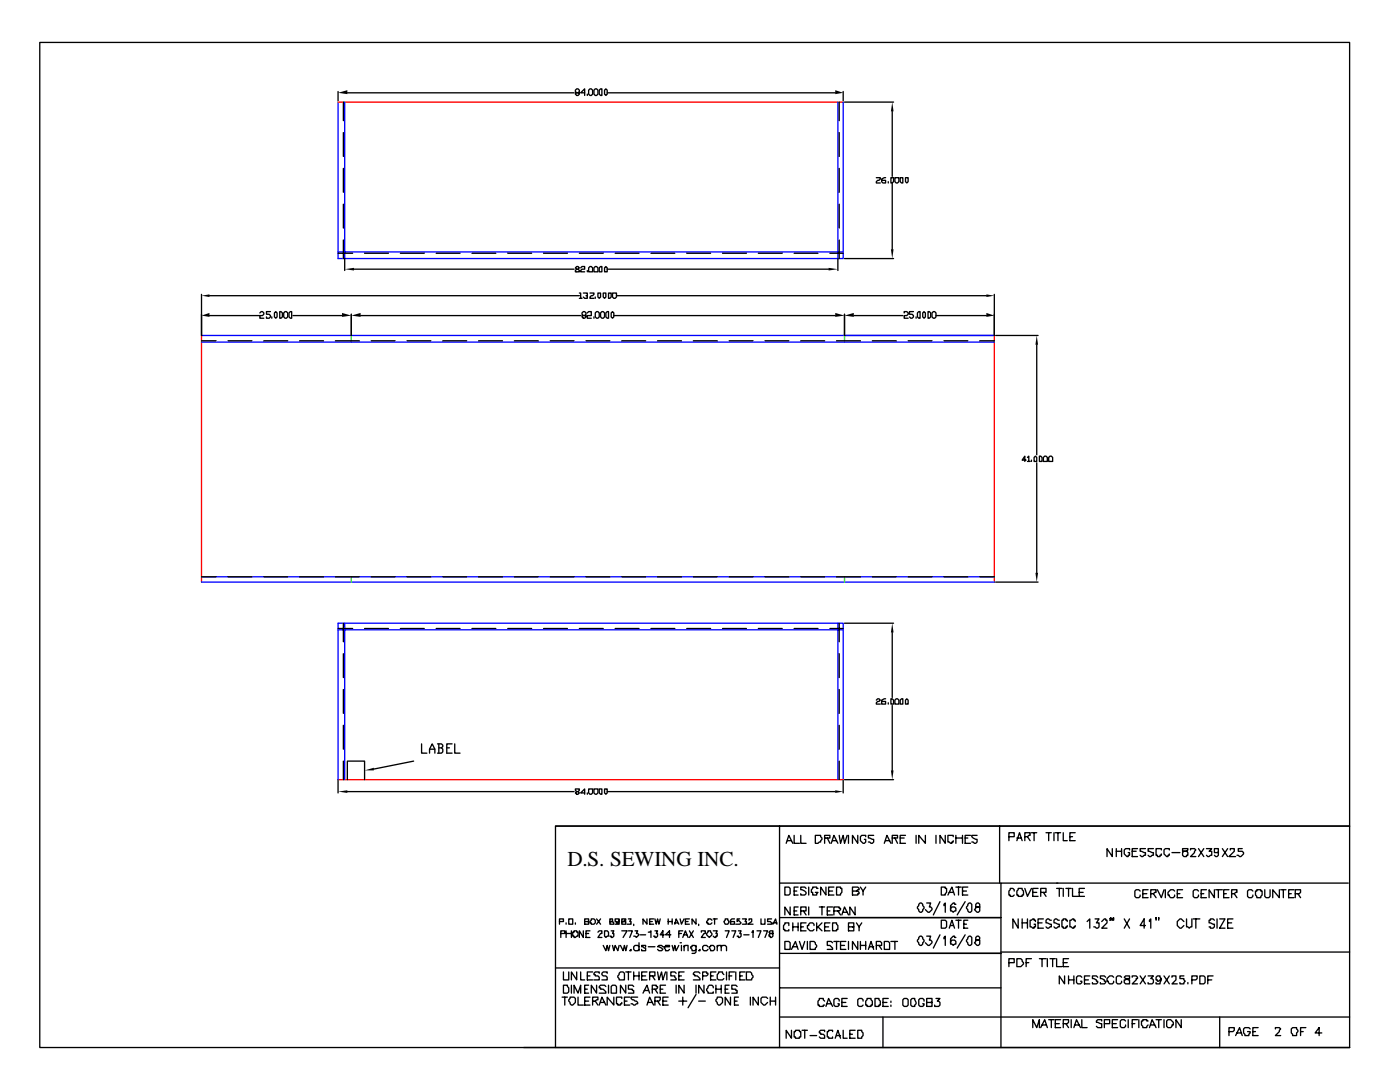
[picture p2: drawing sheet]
<svg xmlns="http://www.w3.org/2000/svg" width="279mm" height="216mm" viewBox="0 0 279 216" stroke-linecap="round" stroke-linejoin="round" font-family="sans-serif">
<defs><g id="words">
<text font-size="4.2" x="113.2" y="172.8">D.S. SEWING INC.</text>
</g></defs>
<path d="M67.5 20.4v31.2h100.8v-31.2M68.8 20.4v31.2M167.2 20.4v31.2M67.5 50.3h100.8M40.2 66.9h158.2M40.2 68.3h158.2M40.2 116.2h158.2M40.2 115.1h158.2M67.5 125.7h100.8M68.8 124.4v31.2M167.2 124.4v31.2M67.5 155.6v-31.2h100.8v31.2" fill="none" stroke="#00f" stroke-width=".26"/>
<path d="M67.5 20.4h100.8M40.2 66.9v49.3M198.4 66.9v49.3M67.5 155.6h100.8" fill="none" stroke="#f00" stroke-width=".26"/>
<path d="M70.1 66.9v1.4M168.5 66.9v1.4M70.1 115.1v1.1M168.5 115.1v1.1" fill="none" stroke="#0f0" stroke-width=".26"/>
<g fill="none" stroke="#000" stroke-width=".26">
<path d="M7.9 8.5h261.4v156.3h-158.4v44.2h-103zM67.5 18.3v1.8M69.3 18.5h45.3M115.1 18.5l-.3-.2v-.3l.3-.3h.3l.2 .3v.3l-.2 .2h-.6v.3l.3 .2h.3l.2-.2v-.3h-.2M116.7 18.5h-.8l.8-.8v1.3M117.2 18.8v.2M117.7 17.7h.3l.3 .3v.8l-.3 .2h-.3l-.2-.2v-.8zM118.8 17.7h.3l.2 .3v.8l-.2 .2h-.3l-.3-.2v-.8zM119.9 17.7h.2v1.3h-.2l-.3-.2v-.8zM120.9 17.7l.3 .3v.8l-.3 .2-.2-.2v-.8zM121.2 18.5h45.5M168.3 18.3v1.8"/>
<path d="M68.5 20.4v3.7M68.5 26.5v4.7M68.5 33.6v4.8M167.5 20.4v3.7M167.5 26.5v4.7M167.5 33.6v4.8M168.5 20.4h9.8M174.9 35.5h.8v.2l-.8 .5v.3h.8M176.7 35.5l-.8 .2v.5l.3 .3h.5v-.5h-.8M177.3 36.2v.3M177.8 35.5h.5v.7l-.2 .3h-.3zM178.1 22.2v13"/>
<path d="M178.1 36.5v13.2M178.6 35.5h.8v.7l-.3 .3h-.2l-.3-.3zM179.7 35.5h.5v1h-.3l-.2-.3zM180.7 35.5h.5v.7l-.2 .3-.3-.3zM40.2 58.7v8.2M41.8 59h73.8M67.5 50.5h2.9M68.5 40.7v4.8M68.5 47.9v3.7M68.8 51.6v2.4M70.6 53.7h44M72.8 50.5h4.7"/>
<path d="M79.9 50.5h4.8M87 50.5h4.8M94.2 50.5h4.8M101.3 50.5h4.8M108.5 50.5h4.7M115.1 53.7l-.3-.3 .3-.2h.3l.2 .2-.2 .3h-.3l-.3 .3v.2h.8v-.2l-.2-.3M115.6 58.5h.3v1M115.6 59.5h.6M115.6 50.5h4.8M115.9 53.4l.3-.2h.5v.5h-.5l-.3 .3v.2h.8M116.4 58.5h.8v.5h-.3M117.2 59v.5h-.5l-.3-.2"/>
<path d="M117.2 54v.2M117.5 53.4l.2-.2h.3l.3 .2v.8h-.8zM117.7 58.5h.8v.2l-.2 .3h-.3l-.3 .3v.2h.8M118.5 53.4l.3-.2h.3l.2 .2v.8h-.8zM118.8 59.3v.2M119.3 58.5h.6v.8l-.3 .2-.3-.2zM119.6 53.4l.3-.2h.2v1h-.5zM120.4 58.5h.5v.8l-.2 .2-.3-.2zM120.7 53.4l.2-.2 .3 .2v.8h-.5zM121.2 53.7h44.2M121.4 58.5h.6v.8l-.3 .2h-.3zM122.2 58.5h.8v.8l-.2 .2h-.3l-.3-.2z"/>
<path d="M122.8 50.5h4.7M123 59h73.8M129.9 50.5h4.8M137.1 50.5h4.7M144.2 50.5h4.8M151.3 50.5h4.8M158.5 50.5h4.7M165.6 50.5h2.7M167.2 51.6v2.4M167.5 40.7v4.8M167.5 47.9v3.7M168.5 51.6h9.8"/>
<path d="M198.4 58.7v8.2M40.2 68h2.9M41.8 63h10.1M45.5 68h4.8M51.9 62.4l.2-.2h.3l.3 .2v.3l-.3 .3h-.5v.5h.8M52.7 68h4.7M54 62.2h-.8v.5h.5l.3 .3v.2l-.3 .3h-.5v-.3M54.2 63.2v.3M55 62.2l.3 .2v.8l-.3 .3-.2-.3v-.8zM55.8 62.2h.3l.3 .2v.8l-.3 .3h-.3zM56.9 62.2h.3l.2 .2v.8l-.2 .3h-.3l-.3-.3v-.8zM57.9 62.2h.3v1.3h-.3l-.2-.3v-.8z"/>
<path d="M58.5 63h9.8M59.8 68h4.8M66.9 68h4.8M70.1 62.7v4.2M72 63h43.9M74.1 68h4.7M81.2 68h4.8M88.4 68h4.7M95.5 68h4.8M102.7 68h4.7M109.8 68h4.8M116.4 63l-.2-.3v-.3l.2-.2h.3l.2 .2v.3l-.2 .3h-.5v.2l.2 .3h.3l.2-.3v-.2h-.2"/>
<path d="M116.9 68h4.8M117.2 62.4l.3-.2h.5v.8h-.8v.5h.8M118.5 63.2v.3M118.8 62.4l.3-.2h.2l.3 .2v.8l-.3 .3h-.2l-.3-.3zM119.9 62.4l.2-.2h.3l.3 .2v.8l-.3 .3h-.3l-.2-.3zM121.2 62.2h.2v1.3h-.2l-.3-.3v-.8zM122.2 62.2l.3 .2v.8l-.3 .3-.2-.3v-.8zM122.5 63h44.2M124.1 68h4.8M131.2 68h4.8M138.4 68h4.7M145.5 68h4.8"/>
<path d="M152.7 68h4.7M159.8 68h4.8M167 68h4.7M168.5 62.7v4.2M170.4 63h9.8M174.1 68h4.8M180.4 62.4v-.2h.6l.2 .2v.3l-.2 .3h-.6v.5h.8M181.2 68h4.8M182.3 62.2h-.8v.5h.5l.3 .3v.2l-.3 .3h-.2l-.3-.3M182.8 63.2v.3M183.1 62.4l.3-.2h.2v1.3h-.2l-.3-.3zM184.1 62.4l.3-.2 .3 .2v.8l-.3 .3-.3-.3z"/>
<path d="M185.2 62.2h.3l.2 .2v.8l-.2 .3h-.3zM186 62.4l.3-.2h.2l.3 .2v.8l-.3 .3h-.2l-.3-.3zM186.8 63h10M188.4 68h4.7M195.5 68h2.9M198.7 66.9h8.5M206.9 68.8v22M204.8 91.8h-.8l.5-.8v1.1M205.1 91.3l.2-.3v1.1M205.1 92.1h.5M205.8 91.8v.3M206.4 91.3l.2-.3 .3 .3v.8h-.5z"/>
<path d="M206.9 92.3v22M207.4 91h.3l.3 .3v.8h-.6zM208.2 91.3l.3-.3h.3l.2 .3v.8h-.8zM209.5 91h.3l.3 .3v.8h-.8v-.8zM40.2 115.1h2.9M45.5 115.1h4.8M52.7 115.1h4.7M59.8 115.1h4.8M66.9 115.1h4.8M74.1 115.1h4.7M81.2 115.1h4.8M88.4 115.1h4.7"/>
<path d="M95.5 115.1h4.8M102.7 115.1h4.7M109.8 115.1h4.8M116.9 115.1h4.8M124.1 115.1h4.8M131.2 115.1h4.8M138.4 115.1h4.7M145.5 115.1h4.8M152.7 115.1h4.7M159.8 115.1h4.8M167 115.1h4.7M174.1 115.1h4.8"/>
<path d="M181.2 115.1h4.8M188.4 115.1h4.7M195.5 115.1h2.9M198.7 116.2h8.5M67.5 125.4h2.9M68.5 124.4v3.7M68.5 130.4v4.8M68.5 137.6v4.7M72.8 125.4h4.7M79.9 125.4h4.8M87 125.4h4.8M94.2 125.4h4.8"/>
<path d="M101.3 125.4h4.8M108.5 125.4h4.7M115.6 125.4h4.8M122.8 125.4h4.7M129.9 125.4h4.8M137.1 125.4h4.7M144.2 125.4h4.8M151.3 125.4h4.8M158.5 125.4h4.7M165.6 125.4h2.7M167.5 124.4v3.7M167.5 130.4v4.8"/>
<path d="M167.5 137.6v4.7M168.5 124.4h9.8M174.9 139.7l.3-.3h.2l.3 .3-.3 .3h-.2l-.3 .2v.3h.8M176.7 139.4l-.8 .3v.8h.8v-.5h-.8M177.8 139.4h.3l.2 .3v.8h-.5zM178.1 126.2v13M178.9 139.4h.2l.3 .3v.8h-.8v-.8zM179.7 139.7l.2-.3h.3v1.1h-.5zM180.7 139.7l.3-.3 .2 .3v.8h-.5zM67.5 155.6v2.6M68.5 144.7v4.8M68.5 151.9v3.7"/>
<path d="M69.3 155.6v-3.7h3.5v3.7M69.3 158h45.3M82.5 151.9l-7.9 1.6M84.1 148.4v1.9h1.1M85.7 150.3v-.8l.6-1.1 .5 1.1v.8M85.7 149.5h1.1M87.3 148.4h.8l.3 .3v.3l-.3 .2M87.6 149.2h.5l.3 .3v.5l-.3 .3h-.8M87.6 148.4v1.9M89.2 149.2h.5M90.2 148.4h-1v1.9h1M90.8 148.4v1.9h1"/>
<path d="M115.1 158l-.3-.3v-.3h.8v.3l-.8 .5 .3 .3h.3l.2-.3-.2-.2M116.7 158.2h-.8l.8-.8v1.1M117.2 158.2v.3M117.5 157.4h.8v.8l-.3 .3h-.3l-.2-.3zM118.5 157.4h.8v.8l-.2 .3h-.3l-.3-.3zM119.6 157.4h.5v1.1h-.2l-.3-.3zM120.7 157.4h.5v.8l-.3 .3-.2-.3zM121.2 158h45.5M167.5 144.7v4.8M167.5 151.9v3.7M168.3 155.6v2.6M168.5 155.6h9.8"/>
<path d="M177.3 140.2v.3M178.1 140.8v12.9M110.9 164.8h158.4v44.2M155.6 176.2h44.2M155.6 164.8v44.2M156.6 177h.8l.3 .3v1l-.3 .3h-.8zM156.9 168.3l.5-1.6 .8 1.6M157.2 167.7h.8M158.5 166.7v1.6h1M158.5 177.8h.5M159.3 177h-.8v1.6h.8M159.8 166.7v1.6h1.1"/>
<path d="M160.9 177.3l-.3-.3h-.8v.5h.3l.8 .6v.2l-.3 .3h-.8v-.3M161.4 177v1.6M162.7 166.7h1.1v.3l.2 .2-.2 .8h-.3l-.3 .3h-.5zM163.2 177.3h-.2v-.3h-.8v.3l-.3 .2v.6h.3v.5h.8v-.3l.2-.2h-.5M164.6 167.2h1v-.5h-1v1.6M164.8 177v1.6l-1-1.6v1.6M165.1 167.2l.5 1.1M165.4 177.8h.8M165.9 168.3l.5-1.6 .8 1.6M166.2 167.7h.8M166.4 177h-1v1.6h1M167 177h.7v.3h.3v.8l-.3 .2v.3h-.7z"/>
<path d="M167.5 166.7l.2 1.6 .6-1.6 .2 1.6 .6-1.6M169.3 166.7v1.6M170.1 177.8h.8l.3-.3h.2v-.2l-.2-.3h-1.1v1.6h1.1v-.3h.2v-.2l-.2-.3h-.3M171.2 166.7v1.6l-1.1-1.6v1.6M171.7 177l.5 .8v.8M172.8 167v-.3h-.8l-.3 .3v.7l.5 .6h.3l.3-.3v-.5h-.3M172.8 177l-.6 .8M174.4 166.7h-1.1v.5l1.1 .3v.5l-.3 .3-.8-.3M176.5 168.3l.5-1.6 .8 1.6M176.7 167.7h.8M178.1 167.2h1v-.5h-1v1.6M178.6 167.2l.5 1.1"/>
<path d="M179.7 167.2h.7M180.7 166.7h-1v1.6h1M182.8 166.7v1.6M184.7 166.7v1.6l-1.3-1.6v1.6M186.8 166.7v1.6M187.6 179.9l-1.3 2.7M187.9 177h.7v.3h.3v.8l-.3 .2v.3h-.7zM188.6 166.7v1.6l-1-1.6v1.6M189.2 178.6l.8-1.6 .5 1.6M189.4 178.1h.8M190.2 167v-.3h-1v1.3l.8 .3v-.3h.2v-.3M190.8 167.2h1.3"/>
<path d="M190.8 177h1M190.8 166.7v1.6M191.3 177v1.6M192.1 177.8h.8M192.1 166.7v1.6M192.6 167.2h.5M192.6 179.9l-1.6 2.7M193.1 177h-1v1.6h1M193.7 166.7h-1.1v1.6h1.1M195 166.7h-1.1v.3l.3 .2 .8 .3v.5l-.3 .3-.8-.3M199.5 164.8v11.4M201.3 167h1.1v-.8h-1.1v1.5"/>
<path d="M202.4 177.8v-.3l-.3-.2h-.5v.2l-.3 .3v.8h.3v.3h.5l.3-.3M202.9 167.7l.6-1.5 .5 1.5M202.9 167.2h.8M203.2 177.3h.8v.2l.3 .3v.8h-.3v.3h-.8v-.3h-.3v-.8l.3-.3zM204.5 167h.6l.2-.3h.3v-.5h-1.1v1.5M204.5 177.3l.6 1.6 .7-1.6M205.1 167l.5 .7M205.8 166.2h1.1M206.1 178.1h.8M206.4 166.2v1.5M207.2 177.3h-1.1v1.6h1.1M207.7 178.1h1.1v-.8h-1.1v1.6"/>
<path d="M208.2 178.1l.6 .8M208.8 166.2h1M209.3 166.2v1.5M210.3 166.2v1.5M210.6 166.2h1.1M210.9 177.3h1M210.9 176.2h58.2M211.1 176.2h-11.3v32.8M211.1 166.2v1.5M211.4 177.3v1.6M212.2 166.2v1.5h.8M212.2 177.3v1.6"/>
<path d="M212.7 177.3h1.1M213.3 177.3v1.6M213.5 167h.5M214 177.3v1.6h1.1M214.6 166.2h-1.1v1.5h1.1M215.4 178.1h.8M216.4 177.3h-1v1.6h1M222 169.3v1.6l-1.1-1.6v1.6M222.8 169.3v1.6M222.8 169.9h1M223.8 169.3v1.6M225.4 169.6v-.3h-.8l-.2 .3v.8l.5 .5h.3v-.2h.2v-.6h-.2"/>
<path d="M226 169.9h.7M227 169.3h-1v1.6h1M227.5 177.8l-.2-.3h-.6l-.2 .3v1.1l.2 .2h.6l.2-.2v-.3M228.1 178.3h.8M228.6 169.3h-1.1v.6l1.1 .2v.6h-.3l-.2 .2h-.3l-.3-.2M229.1 177.5h-1v1.6h1M229.7 178.3h.5l.3-.2h.2v-.6h-1v1.6M230.2 169.3h-1.1v.6l1.1 .2v.6h-.3l-.2 .2h-.3l-.3-.2M230.2 178.3l.5 .8M231 177.5l.8 1.6 .5-1.6M231.8 169.6v-.3h-1.1v1.4h.3v.2h.5v-.2h.3v-.3M232.6 177.5v1.6"/>
<path d="M233.4 169.6v-.3h-.8l-.3 .3v.8l.5 .5h.3v-.2h.3v-.3M233.9 170.1h1.6M234.4 177.8l-.2-.3h-.6l-.5 .6v.5h.3v.3l.2 .2h.6l.2-.2v-.3M234.9 178.3h.6M236 169.3v.6h.8l.3 .2v.6h-.3v.2h-.5l-.3-.2v-.6l.3-.2h.5l.3-.3v-.3zM236 177.5h-1.1v1.6h1.1M237.6 169.6v-.3h.8l.3 .3-.3 .3v.2l-.8 .8h1.1M239.2 177.8l-.3-.3h-.5l-.3 .3v1.1l.3 .2h.5l.3-.2v-.3M239.2 169.3l1 1.6M239.7 178.3h.5M240.2 169.3l-1 1.6M240.8 169.3h1l-.5 .6h.5v.8h-.2l-.3 .2h-.3l-.2-.2"/>
<path d="M240.8 177.5h-1.1v1.6h1.1M242.4 177.5v1.6l-1.1-1.6v1.6M242.6 177.5h1.3M243.2 169.9v.2h-.8v-.8h.8v1.4l-.3 .2h-.3l-.2-.2M243.2 177.5v1.6M243.9 169.3l1.1 1.6M244.2 178.3h.5M245 169.3l-1.1 1.6M245.3 177.5h-1.1v1.6h1.1M245.5 169.6v-.3h.8v.6l-1 1h1.3M245.8 178.3h.5l.3-.2h.3v-.6h-1.1v1.6M246.3 178.3l.6 .8"/>
<path d="M247.9 169.3h-.8v.6h.8l.3 .2v.3l-.6 .5-.7-.2M250 177.8l-.2-.3h-.6l-.2 .3v1.1l.2 .2h.6l.2-.2v-.3M250.6 177.8h.2v-.3h.8v.3h.3v.8l-.3 .3v.2h-.8v-.2l-.2-.3zM252.4 177.5v1.4l.3 .2h.5l.3-.2v-1.4M255.3 177.5v1.6l-1.3-1.6v1.6M255.6 177.5h1M256.1 177.5v1.6M257.2 178.3h.5M258.2 177.5h-1v1.6h1M258.5 178.3h.8l.3-.2v-.6h-1.1v1.6M259 178.3l.6 .8M110.9 193.1h44.7"/>
<path d="M111.7 183.9h.7v-.5h-.7v1M111.9 186.3h.8v-.6h-.8v1.4M112.2 199h1M112.4 196.6h.8v.2l.3 .3v.8l-.3 .3h-.8zM112.4 193.9v1.6h1.1v-1.6M112.7 199v1.6M113 184.1v.3M113 185.7v1.4M113 186.3h1M113.5 183.4h.8v1h-.8zM113.8 199h.8l.2 .2v.8l-.5 .6h-.3l-.2-.3v-.3l-.3-.2zM114 185.7v1.4"/>
<path d="M114 196.6v1.6M114.3 186h.3v-.3h.5v.3h.3v.8l-.8 .3v-.3h-.3zM114.6 198.2v-1.6l.8 1.6 .5-1.6v1.6M114.8 184.1v.3M115.1 193.9v1.6l-1.1-1.6v1.6M115.4 199v1.6h1M115.9 193.9v1.6h.8M116.4 185.7v1.4l-.8-1.4v1.4M116.7 183.9h.8v-.5h-.8v1h.8v-.5h-.3M116.7 199.8h.8M116.7 197.4h.5M116.9 186.3h.6"/>
<path d="M117.2 194.7h.5M117.5 196.6h-.8v1.6h.8M117.7 185.7h-.8v1.4h.8M117.7 199h-1v1.6h1M118 183.4h.5l.3 .2v.5l-.3 .3h-.5v-.3h-.3zM118.3 193.9h-1.1v1.6h1.1M118.3 199.8h.5l.3-.3h.2v-.5h-1v1.6M118.8 199.8l.5 .8M119.1 196.6v1.6l-1.1-1.6v1.6M119.1 183.4l.8 1M119.3 186l.3-.3h.5v.6h-.2l-.6 .8h.8M119.6 194.2v-.3h-.8l-.3 .3v.3h.3v.2h.5l.3 .3v.5h-1.1"/>
<path d="M119.9 183.4l-.8 1M120.4 188.6l.5 1.1 .3-1.1 .2 1.1 .3-1.1M120.7 185.7h.5l.2 .3v.8h-.2l-.3 .3-.2-.3zM120.9 196.8l-.2-.2h-.8l-.3 .2v.3h.3v.3h.5l.5 .5v.3h-1.3M121.2 194.2v-.3h-.8l-.3 .3v.3l.3 .2h.5l.3 .3v.5h-1.1M121.4 196.6v1.6M121.7 183.4v.5h.5l.3 .2v.3h-.8v-.5h.5v-.5zM122 196.8a.66 .66 0 0 1 1 0v1.4h-1zM122 185.7h.5l-.3 .6h.3v.5l-.3 .3h-.2v-.3h-.3M122.2 188.6l.3 1.1 .3-1.1 .5 1.1 .3-1.1M122.5 199v1.6l-1.3-1.6v1.6M123.6 183.6v.3h-.3v.2h-.3v-.2h-.2v-.5h.8v1h-.8"/>
<path d="M123.8 193.9h.6l.2 .3v1.3h-1v-.2l-.3-.3v-.3zM123.8 188.6l.6 1.1 .2-1.1 .3 1.1 .2-1.1M124.1 183.4v.5h.8v.5h-.8v-.5h.5v-.3h.3v-.2zM124.1 185.7h1l-.7 1.4M124.1 199.2v-.2h-1.1v1.3h.3v.3h.5v-.3h.3v-.3M124.6 199.8h.5M124.9 196.6v1.6l-1.1-1.6v1.6M124.9 193.9h1M125.4 183.4h.5l-.2 .5h.2v.5h-.8M125.4 185.7h.8l-.5 1.4M125.4 193.9v1.6M125.7 189.7l.2-.3v.3z"/>
<path d="M125.7 199h-1.1v1.6h1.1M126.5 196.8l-.3-.2h-.8v.8h.8v.2h.3v.6h-1.1M126.5 184.4v.3M126.5 193.9v1.6M126.5 194.7h1M126.7 185.7h.6l-.3 .6h.3l.2 .2-.5 .6-.3-.3h-.2M127.3 199h-1.4v.2l.3 .3h.3l.8 .5v.3h-.3l-.3 .3-.8-.3M127.5 188.9l-.2-.3h-.6l-.2 .3v.5l.2 .3h.6l.2-.3M127.5 188.1v1.6M127.5 193.9v1.6M127.8 186.5h1.1M128.1 194.7h.8"/>
<path d="M128.3 198.2l.8-1.6 .5 1.6M128.6 197.6h.8M128.9 188.9v-.3h-.8v.3l.8 .3v.5h-.8v-.3M129.1 183.4v1l-.8-1v1M129.1 193.9h-1v1.6h1M129.4 186h.2l.3-.3v1.4M129.4 188.9h1.3M129.6 194.7h1.1v-.8h-1.1v1.6M129.6 183.9h.6M130.2 197.4h.8l.2-.3v-.3h-.2v-.2h-.8v1.6M130.2 194.7l.5 .8M130.4 183.4h-.8v1h.8"/>
<path d="M130.7 183.4l.3 1 .2-1 .3 1 .3-1M130.7 185.7h.5l-.2 .6h.2v.5l-.2 .3h-.3v-.3h-.3M130.7 199.8h.8l.3-.3v-.5h-1.1v1.6M130.7 197.4l.5 .8M131.2 193.9l.3 1.6 .5-1.6 .3 1.6 .5-1.6M131.2 199.8l.6 .8M131.8 197.4h.5M132.3 188.9l-.3-.3h-.5l-.3 .3 .8 .3 .3 .2-.3 .3h-.5l-.3-.3M132.3 199.8h.8M132.6 188.9h1v-.3h-.8v.3h-.2l.2 .8h.5l.3-.3M132.6 186.5h-.8l.5-.8v1.4M132.8 196.6h-1v1.6h1"/>
<path d="M133.1 193.9v1.6M133.3 199h-1v1.6h1M133.3 183.9h.8M133.3 183.4v1M133.9 186.5h-1.1l.8-.8v1.4M134.1 188.6l.3 1.1 .3-1.1 .2 1.1 .6-1.1M134.1 183.4v1M134.7 184.4l.2-1 .6 1M134.7 184.1h.5M134.9 194.2l-.2-.3h-.8v.8h.8v.3l.2 .3v.2h-1M134.9 196.6v1.6M135.5 186.3h.5"/>
<path d="M135.5 194.7h.5M135.5 199.8h1.6M135.7 188.1h.3zM135.7 183.4l.3 1 .5-1M136 188.6v1.1M136.3 185.7h-.8v1.4M136.3 187.1l.5-1.4 .5 1.4M136.3 199v1.6M136.5 188.9l.3-.3h.5v1.1M136.5 193.9h-1v1.6h1M136.5 196.6v1.6l-1-1.6v1.6M136.5 188.6v1.1"/>
<path d="M136.5 186.5h.6M136.8 183.9h.5M137.6 183.4h-.8v1h.8M137.6 185.7l.8 1.4M138.4 185.7l-.8 1.4M138.9 188.6v1.4l-.3 .2h-.5M138.9 188.9l-.3-.3h-.5v.3h-.3l.3 .8h.5l.3-.3M138.9 183.4v1l-.8-1v1M138.9 198.4l-1.6 2.7M138.9 196.6v1.6M139.4 189.7l.3-.3v.3zM139.4 184.4v.3"/>
<path d="M139.4 199.8h1.4M139.7 194.2l-.3-.3h-.8l-.2 .3v.3h.2v.2h.6l.5 .6v.2h-1.3M140 186v-.3h.8v.6h-.3l-.5 .8h.8M140.2 194.7h.8l.3-.2v-.3h-.3v-.3h-.8v1.6M140.5 196.6v1.6l-1.1-1.6v1.6M141.3 185.7h.5v.3l.3 .3v.2l-.5 .6-.6-.6zM141.3 188.9l-.3-.3h-.5l-.3 .3v.5l.3 .3h.5l.3-.3M141.6 188.9h.2v-.3h.5l.3 .3v.5l-.3 .3h-.5zM141.8 194.7h.5M142.1 183.6l-.3-.2h-.5v.2l-.3 .3v.2h.3v.3h.5l.3-.3M142.3 185.7h.8l-.2 .6h.2v.5h-.2v.3h-.3l-.3-.3M142.3 197.1v-.3l-.2-.2h-.5l-.6 .8 .3 .8h1v-.3"/>
<path d="M142.3 183.4h.8M142.6 183.4v1M142.9 193.9h-1.1v1.6h1.1M142.9 197.4h1M142.9 196.6v1.6M143.1 199h.8l.3 .2v.8l-.5 .6h-.3l-.3-.3v-.3l-.2-.2zM143.1 188.9l.3-.3h.5v1.1M143.1 188.6v1.1M143.9 188.9l.3-.3h.5l.3 .3v.8M143.9 196.6v1.6M144.5 194.5l-.3-.3v-.3h-.8v.3l-.3 .3v.8l.3 .2h.8l.3-.2M144.7 183.4h.6v.2l.2 .3-.2 .5h-.6l-.2-.5 .2-.3z"/>
<path d="M144.7 185.7h.8l-.5 1.4M144.7 197.4h.6M145 193.9v1.6M145.5 196.6h-.8v1.6h.8M145.5 194.7h.5M145.8 199v1.6l-1.1-1.6v1.6M146 185.7h.8l-.5 1.4M146.6 183.4h-.6l-.2 .2v.8h.8v-.5h-.8v.2M146.6 193.9h-1.1v1.6M146.6 199.8h.5M146.8 193.9v1.6M147.1 196.8l-.3-.2h-.8v.8h.8v.2h.3v.6h-1.1"/>
<path d="M147.4 185.7h.5l-.3 .6h.3v.5l-.3 .3h-.2v-.3h-.3M147.4 199h-.8v1.6h.8M147.6 183.4h-.5v.5l.3-.3 .5 .5-.3 .3h-.8M147.6 194.7h.6M148.2 183.4h.8l-.3 .5h.3v.5h-.8M148.4 186.5h1.1M148.7 193.9h-1.1v1.6h1.1M149 193.9h.8l.2 .3v.3l.3 .2-.3 .8h-1zM149.5 183.6v-.2h.5v.5l-.8 .5h1.1M149.8 199v1.6M150 186h.3v-.3v1.4M151.1 185.7h.8l-.6 1.4"/>
<path d="M151.3 199v1.6l-1-1.6v1.6M151.9 183.4v1h.8v-1M152.4 185.7h.8l-.5 1.4M153.2 199.2l-.3-.2h-.8l-.2 .2v.8l.5 .6h.3l.5-.6M153.5 186l.2 .3h.6v.5l-.3 .3h-.3v-.3h-.2v-.3l.2-.2h.6v-.6h-.6zM153.7 199.8h1.1M153.7 199v1.6M154 183.4h-.8v.5h.5l.3 .2v.3h-.8M154.3 184.4l.5-1 .2 1M154.3 184.1h.7M154.8 199v1.6M155.6 197.1h44.2"/>
<path d="M155.6 190.2h44.2M155.6 183.1h44.2M156.6 187.9h.8l.3 .2v1.3h-1.1zM157.4 184.7v-.6h-.8v.3l-.2 .3v.8h.2v.2h.8v-.2M157.7 181v1.6l-1.1-1.6v1.6M158 189.4l.8-1.5 .5 1.5M158.2 188.9h.8M158.2 184.1v1.6M158.2 184.9h1.1M158.5 181.8h.5M159.3 181h-.8v1.6h.8M159.3 184.1v1.6"/>
<path d="M159.5 187.9l.6 1.5 .5-1.5M159.8 181.8h1.1v-.8h-1.1v1.6M159.8 184.9h.5M160.3 181.8l.6 .8M160.9 184.1h-1.1v1.6h1.1M161.1 187.9v1.5M161.4 181v1.6M161.7 187.9h.8l.2 .2v.3l.3 .2-.3 .8h-1zM162.5 184.7v-.3l-.3-.3h-.5l-.3 .3v.3h-.3v.5l.6 .5h.5l.3-.2M163 184.1v1.6M163.2 184.9l.8 .8M163.5 181h1.1"/>
<path d="M164 184.1l-1 1.1M164 181v1.6M164.6 199.8l-.3-.3v-.3h-.8v.3l-.3 .3v.8h.3v.2h.8v-.2h.3M164.6 184.9h.8M165.1 181.8h.5M165.6 184.1h-1v1.6h1M166.2 184.1h.8v.3l.2 .3v.8h-.2v.2h-.8zM166.2 188.1l-.3-.2h-.8v.7h.5l.6 .6v.2h-1.1M166.2 181h-1.1v1.6h1.1M166.4 181.8h1.1l.2-.3v-.3h-.2v-.2h-1.1v1.6M166.4 187.9h1.1M167 187.9v1.5"/>
<path d="M167.2 181.8l.5 .8M167.5 199.8v-.3l-.3-.3h-.5l-.3 .3v1.1l.3 .2h.5l.3-.2v-.3h-.3M167.7 188.6h.8M168 182.6l.5-1.6 .8 1.6M168.3 182h.8M168.8 187.9h-1.1v1.5h1.1M169.1 199.2h-1.1v1.6h1.1M169.3 184.9h1.1v-.8h-1.1v1.6h1.1v-.8h-.3M169.3 187.9v1.5M170.7 181v1.6l-1.1-1.6v1.6M170.9 184.1l.5 .8v.8M171.2 187.9v1.5l-1.1-1.5v1.5"/>
<path d="M171.7 188.6h1.1M171.7 187.9v1.5M172 184.1l-.6 .8M172.2 199.8v-.3l-.2-.3h-.6l-.2 .3v1.1l.2 .2h.6l.2-.2M172.8 187.9v1.5M173 199.2h.8v.3l.3 .3v.8h-.3v.2h-.8v-.2h-.2v-.8l.2-.3zM173.3 189.4l.5-1.5 .6 1.5M173.6 188.9h.8M174.6 199.2h.8v.3l.3 .3v.8h-.3v.2h-.8zM174.9 188.6h1v-.5l-.2-.2h-.8v1.5M175.4 188.6l.5 .8M176.5 187.9h.8l.2 .2v1.3h-1z"/>
<path d="M177.3 199.2h-1.1v1.6h1.1M177.8 199.8v.2zM177.8 187.9h1.3M178.6 187.9v1.5M180.2 199.5l.2-.3h.6l.2 .3v1.1l-.2 .2h-.6l-.2-.2zM181.8 199.5l.2-.3h.6l.2 .8-.2 .8h-.6l-.2-.2zM183.4 187.1l.2-.3h.3l.5 .8v.3l-.5 .7h-.3l-.2-.2v-.3l-.3-.2zM183.4 180.4l.2-.2h.3l.5 .8v.2l-.5 .8h-.3l-.2-.2v-.3l-.3-.3zM184.4 199.8v-.3l-.3-.3h-.5l-.2 .3v1.1l.2 .2h.5l.3-.2v-.3h-.3M184.9 186.8h.8l-.2 .8h.2l.3 .3v.2l-.5 .5h-.3l-.5-.5M184.9 180.2h.8l-.2 .8h.2l.3 .2v.3l-.5 .5h-.3l-.5-.5M186.8 199.2h.8l-.5 .6h.2l.3 .2v.6l-.3 .2h-.8v-.2"/>
<path d="M187.6 186.5l-1.3 2.7M187.9 183.6h.7l.3 .3v1l-.3 .3h-.7zM188.4 187.3v-.2l.2-.3v1.8M188.4 180.7v-.3l.2-.2v1.8M189.4 185.2l.6-1.6 .5 1.6M189.7 184.7h.5M190.8 187.1h-.3v-.3h-.3l-.5 .5v1.1h.3l.2 .2 .3-.2h.3v-.5l-.3-.3h-.5l-.3 .3v.2M190.8 180.4h-.3v-.2h-.3l-.5 .5v1.1h.3l.2 .2 .3-.2h.3v-.6l-.3-.2h-.5l-.3 .2v.3M190.8 183.6h1M191.3 183.6v1.6M192.4 184.4h.5M192.6 186.5l-1.6 2.7"/>
<path d="M193.1 187.1l.3-.3h.3l.2 .3v1.3l-.2 .2h-.3l-.3-.2v-.3l-.2-.2zM193.1 180.4l.3-.2h.3l.2 .2v1.4l-.2 .2h-.3l-.3-.2v-.3l-.2-.3zM193.1 183.6h-.7v1.6h.7M195 186.8l-.3 .3v.5h.8v.8l-.2 .2h-.3l-.5-.5 .2-.2v-.3h.6l.2-.3v-.2l-.2-.3zM195 180.2l-.3 .2v.6h.8v.8l-.2 .2h-.3l-.5-.5 .2-.3v-.2h.8v-.6l-.2-.2zM199.8 190h69.5M201.3 192.1h1.1v-.8h-1.1v1.6M202.9 191.3h.8l.6 .8v.3l-.6 .5h-.8zM203.2 183.4v1.8l-1.1-1.8v1.8M204 183.4v1.8M204 184.1h1.1M204.8 192.1h.5"/>
<path d="M205.1 183.4v1.8M205.8 191.3h-1v1.6M206.6 183.9v-.3h-.2v-.2l-.8 .2v1.3l.8 .3v-.3h.2v-.5h-.2M207.2 184.1h.8M207.4 191.3h1.4M208 191.3v1.6M208.2 183.4h-1v1.8h1M209 191.3v1.6M209.5 191.3h1.1M209.8 183.6h-.3l-.2-.2h-.3l-.2 .2v.5l1 .3v.5h-.3l-.2 .3h-.3l-.2-.3M210.1 191.3v1.6M210.9 191.3v1.6h1"/>
<path d="M211.4 183.6h-.3l-.2-.2h-.3l-.3 .2v.5l1.1 .3v.5h-.3l-.2 .3h-.3l-.3-.3M212.2 192.1h.8M212.5 194.7v1.6l-1.1-1.6v1.6M213 183.9v-.3h-.3v-.2h-.5v.2h-.3v1.3h.3v.3h.5v-.3h.3v-.2M213.3 191.3h-1.1v1.6h1.1M213.3 194.7v1.6M213.3 195.5h1M214.3 194.7v1.6M214.6 183.9v-.3h-.3v-.2l-.8 .2v1.3l.8 .3v-.3h.3v-.2M215.9 195l-.3-.3h-.5l-.3 .3v1.1l.3 .2h.5l.3-.2v-.3h-.3M216.4 195.5h.8M217 183.9l.5-.5v1.8"/>
<path d="M217.5 194.7h-1.1v1.6h1.1M218.5 183.4h.8l-.5 .7h.5v.8l-.2 .3-.8-.3M219.1 195l-.3-.3h-.8v.6l.8 .2v.3h.3v.3l-.3 .2h-.8v-.2M219.9 183.9l.5-.5h.3v.2h.2v.5l-1 1.1h1M220.7 195l-.3-.3h-.8v.6l.8 .2v.3h.3v.3l-.3 .2h-.8v-.2M221.7 183.4h-.2l.2-.3v.5h-.2M222.2 183.4h-.2l.2-.3v.5h-.2M222.2 195l-.2-.3h-.5l-.6 .6v.5h.3v.3l.3 .2h.5l.2-.2v-.3M223.8 195l-.2-.3h-.6l-.2 .3v1.1l.2 .2h.6l.2-.2v-.3M224.4 183.4l1 1.8M224.6 194.7l-.2 .3 .2 .3 .8 .2v.8h-.8l-.2-.2v-.6h.2l.3-.2h.5v-.6zM225.4 183.4l-1 1.8"/>
<path d="M226 195v-.3h.7l.3 .3v.3h-.3v.2l-.7 .8h1M227.5 194.7l1.1 1.6M228.6 184.7h-1.1l.8-1.3v1.8M228.6 194.7l-1.1 1.6M229.1 194.7h1.1l-.5 .6h.2l.3 .2v.6l-.3 .2h-.8v-.2M229.4 183.9v-.3l.3-.2v1.8M230.7 183.4v-.3v.5M231.2 183.4v-.3v.5M231.8 195.3l-.6 .5h-.2v-.3h-.3v-.5l.3-.3h.5l.3 .8-.3 .8h-.8v-.2M232.3 194.7l1.1 1.6M233.4 194.7l-1.1 1.6M233.9 195v-.3h.8v.8l-.8 .8h1"/>
<path d="M236.3 183.9l-.6-.5h-.2l-.6 .5v.8l.6 .5h.2l.6-.5M236.3 194.7h-.8v.6h.8v.2l.2 .3-.2 .3v.2h-.8v-.2M236.8 183.4v1.5h.3l.2 .3 .3-.3h.3v-1.5M237.1 196.1v.2zM237.9 195.5h.8l.2-.2v-.6h-1v1.6M238.1 183.4h1.3M238.7 183.4v1.8M239.4 194.7h.8l.3 .3v1.1l-.3 .2h-.8zM241 195.5h.8M242.1 194.7h-1.1v1.6M242.4 183.6l-.3-.2h-.5v.2h-.3v.5l1.1 .3v.5l-.3 .3h-.5v-.3h-.3M242.9 183.4v1.8"/>
<path d="M243.4 183.4h1.1l-1.1 1.8h1.1M245 184.1h.8M246.1 183.4h-1.1v1.8h1.1M104.5 209h164.8h-158.4M119.6 200.6l.5-1.6 .8 1.6M119.9 200h.8M129.1 200.6l.5-1.6 .8 1.6M129.4 200h.8M155.6 202.9h113.7M158 205.6v1.6l-1.1-1.6v1.6M158.5 205.8h.3v-.2h.7v.2h.3v1.1h-.3v.3h-.7v-.3h-.3zM160.1 205.6h1"/>
<path d="M160.6 205.6v1.6M161.7 206.6h1.3M164.6 205.8v-.2h-.8l-.3 .2v.3h.3v.3h.5l.3 .2v.6h-.8l-.3-.3M164.8 200.8l.6-1.6 .8 1.6M165.1 200.3h.8M166.2 205.8v-.2h-.8v.2h-.3v1.1h.3v.3h.8v-.3M166.7 207.2l.5-1.6 .5 1.6M167 206.6h.7M168 200h.8M168.3 205.6v1.6h.8M169.6 206.4h.5M170.7 205.6h-1.1v1.6h1.1"/>
<path d="M171.2 205.6h.8v.2l.2 .3v.5l-.2 .3v.3h-.8zM176.2 200h.8M176.2 202.9v6.1M177.8 200.6v.2M184.9 200h1.1v-.8h-1.1v1.6h1.1v-.8h-.3M206.1 205.1v-1.6l.8 1.6 .5-1.6v1.6M207.7 205.1l.8-1.6 .5 1.6M208 204.5h.8M209.3 203.5h1M209.8 203.5v1.6M210.6 204.3h.8M211.7 203.5h-1.1v1.6h1.1"/>
<path d="M212.2 204.3h.8l.3-.3v-.5h-1.1v1.6M212.7 204.3l.6 .8M213.8 203.5v1.6M214.3 205.1l.5-1.6 .8 1.6M214.6 204.5h.8M215.9 203.5v1.6h1.1M219.9 203.7v-.2h-.8l-.3 .2v.3l1.1 .3v.8h-.8l-.3-.3M220.4 204.3h1.1v-.8h-1.1v1.6M222 204.3h.8M223 203.5h-1v1.6h1M224.6 203.7l-.2-.2h-.6l-.2 .2v1.1l.2 .3h.6l.2-.3v-.3M225.2 203.5v1.6"/>
<path d="M226 204.3h.5M227 203.5h-1v1.6M227.3 203.5v1.6M229.1 203.7h-.2v-.2h-.8v.2h-.3v.8l.3 .3v.3h.8v-.3l.2-.3M229.4 205.1l.5-1.6 .8 1.6M229.7 204.5h.8M230.7 203.5h1.1M231.2 203.5v1.6M232.3 203.5v1.6M232.8 203.7l.3-.2h.5l.6 .5v.5h-.3v.3l-.3 .3h-.5l-.3-.3zM235.7 203.5v1.6l-1-1.6v1.6M243.4 202.9v6.1"/>
<path d="M245.3 205.8h.8l.2-.2v-.5h-1v1.5M246.6 206.6l.8-1.5 .5 1.5M246.9 206.1h.7M249.5 205.3l-.3-.2h-.8l-.2 .2v.8l.2 .3v.2h.8l.3-.8h-.5M250 205.8h.6M251.1 205.1h-1.1v1.5h1.1M254.5 205.3v-.2h.8l.3 .2-.3 .3v.2l-.8 .8h1.1M257.7 205.3l.3-.2h.8v.2l.2 .3v.2l-.2 .3v.5h-.8v-.2l-.3-.3zM259.6 205.8h.5M260.6 205.1h-1v1.5M263.8 206.1h-1.3l.8-1v1.5"/>
</g>
<g fill="#000">
<path d="M67.5 18.5l1.8-.5v.8zM166.7 18l1.6 .5-1.6 .3zM178.1 20.4l.2 1.8h-.5zM40.2 59l1.6-.3v.6zM68.8 53.7l1.8-.3v.6zM165.4 53.4l1.8 .3-1.8 .3zM177.8 49.7h.5l-.2 1.9zM196.8 58.7l1.6 .3-1.6 .3zM40.2 63l1.6-.6v.8zM68.3 62.4l1.8 .6-1.8 .2zM70.1 63l1.9-.6v.8zM166.7 62.4l1.8 .6-1.8 .2z"/>
<path d="M168.5 63l1.9-.6v.8zM196.8 62.4l1.6 .6-1.6 .2zM206.9 66.9l.3 1.9h-.6zM206.6 114.3h.6l-.3 1.9zM178.1 124.4l.2 1.8h-.5zM67.5 158l1.8-.3v.5zM72.8 153.7l1.8-.5v.5zM166.7 157.7l1.6 .3-1.6 .2zM177.8 153.7h.5l-.2 1.9z"/>
</g>
<use href="#words"/>
</svg>
